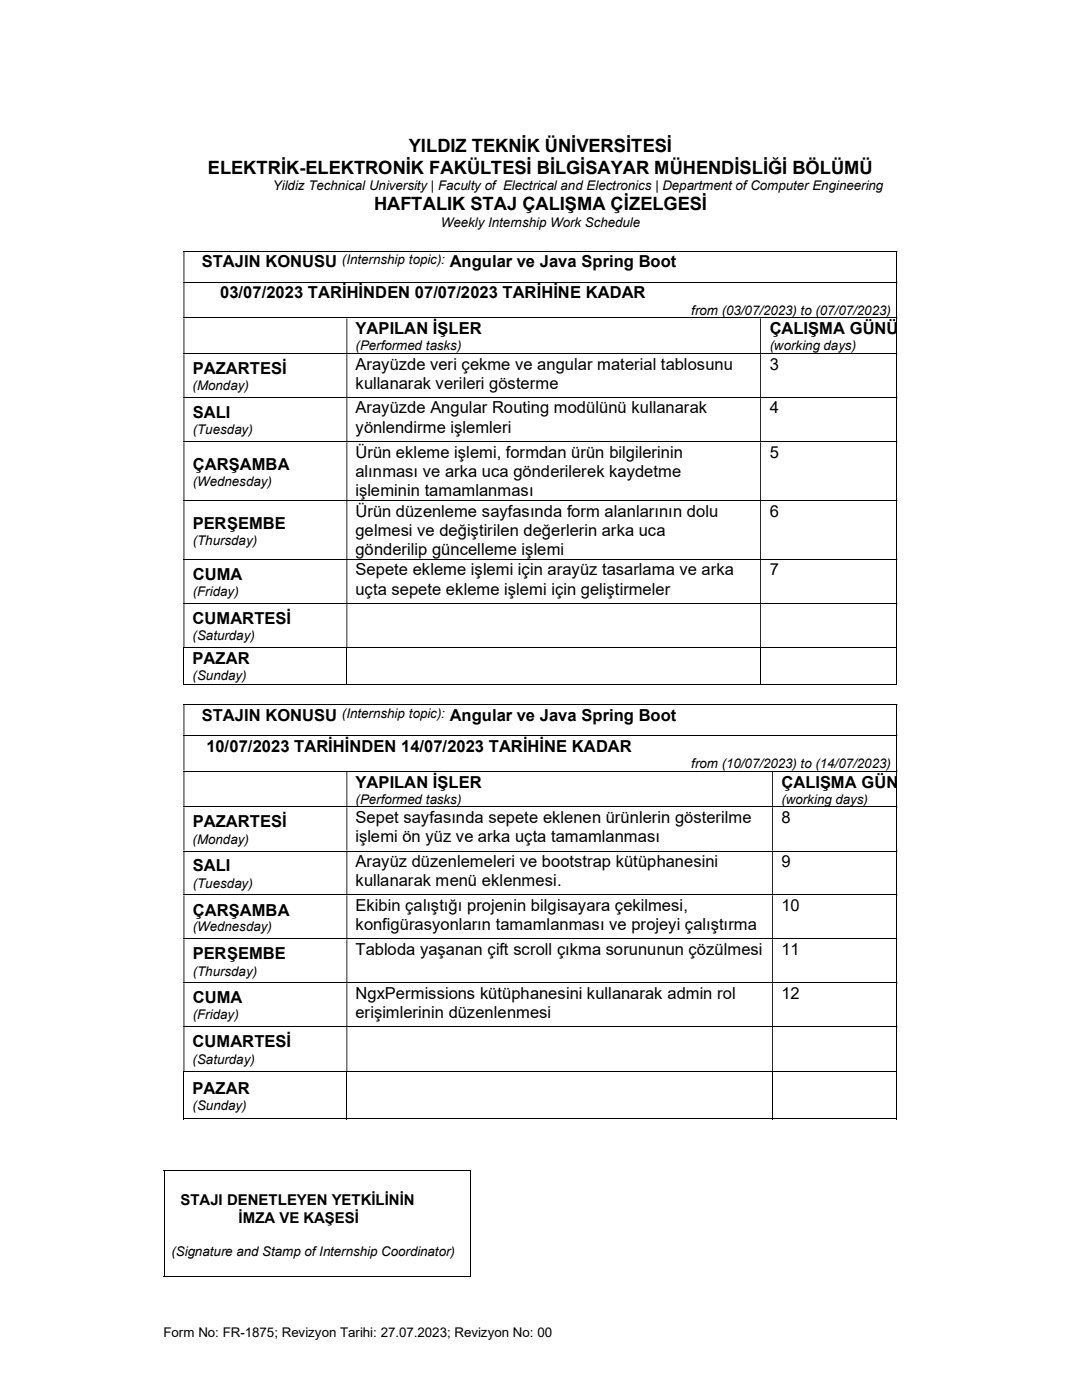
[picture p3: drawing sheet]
<svg xmlns="http://www.w3.org/2000/svg" width="216mm" height="279mm" viewBox="0 0 216 279" stroke-linecap="round" stroke-linejoin="round" font-family="sans-serif">
<defs><g id="words">
<g font-size="3.7">
<text x="41.5" y="34.6">ELEKTRİK-ELEKTRONİK FAKÜLTESİ BİLGİSAYAR MÜHENDİSLİĞİ BÖLÜMÜ</text>
<text x="81.6" y="30.4">YILDIZ TEKNİK ÜNİVERSİTESİ</text>
<text x="74.6" y="42">HAFTALIK STAJ ÇALIŞMA ÇİZELGESİ</text>
</g>
<g font-size="3.3">
<text x="40.2" y="53.4">STAJIN KONUSU</text>
<text x="89.7" y="53.4">Angular ve Java Spring Boot</text>
<text x="43.9" y="59.6">03/07/2023 TARİHİNDEN 07/07/2023 TARİHİNE KADAR</text>
<text x="71" y="66.7">YAPILAN İŞLER</text>
<text x="153.6" y="66.7">ÇALIŞMA GÜNÜ</text>
<text x="38.5" y="74.7">PAZARTESİ</text>
<text x="71" y="73.8">Arayüzde veri çekme ve angular material tablosunu</text>
<text x="71" y="77.6">kullanarak verileri gösterme</text>
<text x="153.6" y="73.8">3</text>
<text x="38.5" y="83.4">SALI</text>
<text x="71" y="82.5">Arayüzde Angular Routing modülünü kullanarak</text>
<text x="153.6" y="82.5">4</text>
<text x="71" y="86.4">yönlendirme işlemleri</text>
<text x="38.5" y="93.8">ÇARŞAMBA</text>
<text x="71" y="91.3">Ürün ekleme işlemi, formdan ürün bilgilerinin</text>
<text x="71" y="95.2">alınması ve arka uca gönderilerek kaydetme</text>
<text x="153.6" y="91.3">5</text>
<text x="71" y="99.1">işleminin tamamlanması</text>
<text x="38.5" y="105.5">PERŞEMBE</text>
<text x="71" y="103.1">Ürün düzenleme sayfasında form alanlarının dolu</text>
<text x="71" y="107">gelmesi ve değiştirilen değerlerin arka uca</text>
<text x="153.6" y="103.1">6</text>
<text x="71" y="110.8">gönderilip güncelleme işlemi</text>
<text x="38.5" y="115.8">CUMA</text>
<text x="71" y="114.9">Sepete ekleme işlemi için arayüz tasarlama ve arka</text>
<text x="71" y="118.7">uçta sepete ekleme işlemi için geliştirmeler</text>
<text x="153.6" y="114.9">7</text>
<text x="38.4" y="124.5">CUMARTESİ</text>
<text x="38.4" y="132.6">PAZAR</text>
<text x="40.2" y="143.8">STAJIN KONUSU</text>
<text x="89.7" y="143.8">Angular ve Java Spring Boot</text>
<text x="41.2" y="150">10/07/2023 TARİHİNDEN 14/07/2023 TARİHİNE KADAR</text>
<text x="71" y="157.2">YAPILAN İŞLER</text>
<text x="155.9" y="157.2">ÇALIŞMA GÜNÜ</text>
<text x="38.5" y="165.1">PAZARTESİ</text>
<text x="71" y="164.2">Sepet sayfasında sepete eklenen ürünlerin gösterilme</text>
<text x="155.9" y="164.2">8</text>
<text x="38.5" y="173.9">SALI</text>
<text x="71" y="173">Arayüz düzenlemeleri ve bootstrap kütüphanesini</text>
<text x="71" y="168.1">işlemi ön yüz ve arka uçta tamamlanması</text>
<text x="155.9" y="173">9</text>
<text x="71" y="176.8">kullanarak menü eklenmesi.</text>
<text x="38.5" y="182.7">ÇARŞAMBA</text>
<text x="71" y="181.7">Ekibin çalıştığı projenin bilgisayara çekilmesi,</text>
<text x="71" y="185.6">konfigürasyonların tamamlanması ve projeyi çalıştırma</text>
<text x="155.9" y="181.7">10</text>
<text x="38.5" y="191.4">PERŞEMBE</text>
<text x="71" y="190.5">Tabloda yaşanan çift scroll çıkma sorununun çözülmesi</text>
<text x="155.9" y="190.5">11</text>
<text x="38.5" y="200.2">CUMA</text>
<text x="71" y="199.3">NgxPermissions kütüphanesini kullanarak admin rol</text>
<text x="71" y="203.2">erişimlerinin düzenlenmesi</text>
<text x="155.9" y="199.3">12</text>
<text x="38.4" y="209">CUMARTESİ</text>
<text x="38.4" y="218.3">PAZAR</text>
</g>
<g font-size="3">
<text x="36" y="240.5">STAJI DENETLEYEN YETKİLİNİN</text>
<text x="47.6" y="244">İMZA VE KAŞESİ</text>
</g>
<g font-size="2.7">
<text x="54.4" y="37.8">Yildiz Technical University | Faculty of Electrical and Electronics | Department of Computer Engineering</text>
<text x="88" y="45.3">Weekly Internship Work Schedule</text>
<text x="68.2" y="52.7">(Internship topic):</text>
<text x="137.9" y="62.8">from (03/07/2023) to (07/07/2023)</text>
<text x="71" y="69.9">(Performed tasks)</text>
<text x="153.6" y="69.9">(working days)</text>
<text x="38.4" y="77.9">(Monday)</text>
<text x="38.5" y="86.7">(Tuesday)</text>
<text x="38.5" y="96.9">(Wednesday)</text>
<text x="38.5" y="108.7">(Thursday)</text>
<text x="38.5" y="119">(Friday)</text>
<text x="38.4" y="127.8">(Saturday)</text>
<text x="38.4" y="135.8">(Sunday)</text>
<text x="68.2" y="143.2">(Internship topic):</text>
<text x="137.9" y="153.2">from (10/07/2023) to (14/07/2023)</text>
<text x="71" y="160.4">(Performed tasks)</text>
<text x="155.9" y="160.4">(working days)</text>
<text x="38.4" y="168.4">(Monday)</text>
<text x="38.5" y="177.1">(Tuesday)</text>
<text x="38.5" y="185.9">(Wednesday)</text>
<text x="38.5" y="194.7">(Thursday)</text>
<text x="38.5" y="203.4">(Friday)</text>
<text x="38.4" y="212.3">(Saturday)</text>
<text x="38.4" y="221.5">(Sunday)</text>
<text x="34.2" y="250.7">(Signature and Stamp of Internship Coordinator)</text>
<text x="32.6" y="266.9">Form No: FR-1875; Revizyon Tarihi: 27.07.2023; Revizyon No: 00</text>
</g>
</g></defs>
<g fill="none" stroke="#000" stroke-width=".2">
<path d="M36.6 50.1h142.3M36.6 56.3h142.3M179 50.2v6M179 56.4v7M36.6 63.5h142.3M36.6 70.6h142.3M36.6 79.4h142.3M179 63.5v7.1M179 70.7v8.6M179 79.5v8.6M36.6 88.2h142.3M36.6 99.9h142.3"/>
<path d="M179 88.3v11.5M179 100v11.6M36.6 111.7h142.3M179 111.8v8.6M36.6 120.5h142.3M36.6 129.2h142.3M36.6 136.6h32.5M36.7 129.3v7.4M69.2 129.3v7.4M69.3 136.6h82.4M151.8 129.3v7.4M151.8 136.6h27.1"/>
<path d="M179 120.6v8.6M179 129.3v7.4M36.6 140.6h142.3M36.6 146.7h142.3M36.6 153.9h142.3M179 140.7v5.9M179 146.8v7M179 154v7M36.6 161h142.3M36.6 169.8h142.3M36.6 178.6h142.3M179 161.1v8.7"/>
<path d="M179 169.9v8.6M179 178.7v8.6M36.6 187.4h142.3M36.6 196.1h142.3M179 187.5v8.5M179 196.2v8.6M36.6 204.9h142.3M36.6 213.8h142.3M36.7 213.9v9.5M69.2 213.9v9.5M154.1 213.9v9.5M179 205v8.7"/>
<path d="M179 213.9v9.5M32.7 233.7h61.1M32.8 233.8v21M36.6 223.3h32.5M69.3 223.3h84.8M93.9 233.8v21M154.2 223.3h24.7M32.7 254.7h61.1"/>
</g>
<g fill="#000">
<path d="M178.9 50h.2v.2h-.2zM36.6 50.2h.2v6h-.2z" fill-rule="evenodd"/>
<path d="M178.9 56.2h.2v.2h-.2zM36.6 56.4h.2v7h-.2z" fill-rule="evenodd"/>
<path d="M178.9 63.4h.2v.1h-.2zM36.6 63.5h.2v7.1h-.2zM69.1 63.5h.2v7.1h-.2zM151.7 63.5h.1v7.1h-.1z" fill-rule="evenodd"/>
<path d="M178.9 70.6h.2v.1h-.2zM36.6 70.7h.2v8.6h-.2zM69.1 70.7h.2v8.6h-.2zM151.7 70.7h.1v8.6h-.1z" fill-rule="evenodd"/>
<path d="M178.9 79.3h.2v.2h-.2zM36.6 79.5h.2v8.6h-.2zM69.1 79.5h.2v8.6h-.2zM151.7 79.5h.1v8.6h-.1z" fill-rule="evenodd"/>
<path d="M178.9 88.1h.2v.2h-.2zM36.6 88.3h.2v11.5h-.2zM69.1 88.3h.2v11.5h-.2zM151.7 88.3h.1v11.5h-.1z" fill-rule="evenodd"/>
<path d="M178.9 99.8h.2v.2h-.2zM36.6 100h.2v11.6h-.2zM69.1 100h.2v11.6h-.2zM151.7 100h.1v11.6h-.1z" fill-rule="evenodd"/>
<path d="M178.9 111.6h.2v.2h-.2zM36.6 111.8h.2v8.6h-.2zM69.1 111.8h.2v8.6h-.2zM151.7 111.8h.1v8.6h-.1z" fill-rule="evenodd"/>
<path d="M178.9 120.4h.2v.2h-.2zM36.6 120.6h.2v8.6h-.2zM69.1 120.6h.2v8.6h-.2zM151.7 120.6h.1v8.6h-.1z" fill-rule="evenodd"/>
<path d="M178.9 140.5h.2v.2h-.2zM36.6 140.7h.2v5.9h-.2z" fill-rule="evenodd"/>
<path d="M178.9 146.6h.2v.2h-.2zM36.6 146.8h.2v7h-.2z" fill-rule="evenodd"/>
<path d="M178.9 153.8h.2v.2h-.2zM36.6 154h.2v7h-.2zM69.1 154h.2v7h-.2zM154.1 154h.1v7h-.1z" fill-rule="evenodd"/>
<path d="M178.9 161h.2v.1h-.2zM36.6 161.1h.2v8.7h-.2zM69.1 161.1h.2v8.7h-.2zM154.1 161.1h.1v8.7h-.1z" fill-rule="evenodd"/>
<path d="M178.9 169.8h.2v.1h-.2zM36.6 169.9h.2v8.6h-.2zM69.1 169.9h.2v8.6h-.2zM154.1 169.9h.1v8.6h-.1z" fill-rule="evenodd"/>
<path d="M178.9 178.5h.2v.2h-.2zM36.6 178.7h.2v8.6h-.2zM69.1 178.7h.2v8.6h-.2zM154.1 178.7h.1v8.6h-.1z" fill-rule="evenodd"/>
<path d="M178.9 187.3h.2v.2h-.2zM36.6 187.5h.2v8.5h-.2zM69.1 187.5h.2v8.5h-.2zM154.1 187.5h.1v8.5h-.1z" fill-rule="evenodd"/>
<path d="M178.9 196h.2v.2h-.2zM36.6 196.2h.2v8.6h-.2zM69.1 196.2h.2v8.6h-.2zM154.1 196.2h.1v8.6h-.1z" fill-rule="evenodd"/>
<path d="M178.9 204.8h.2v.2h-.2zM36.6 205h.2v8.7h-.2zM69.1 205h.2v8.7h-.2zM154.1 205h.1v8.7h-.1z" fill-rule="evenodd"/>
</g>
<path d="M178.9 129.2h.2v.1h-.2zM178.9 136.5h.2v.2h-.2zM178.9 213.7h.2v.2h-.2zM93.8 233.6h.1v.2h-.1zM178.9 223.2h.2v.2h-.2zM93.8 254.6h.1v.2h-.1z" fill="#000"/>
<use href="#words"/>
</svg>
